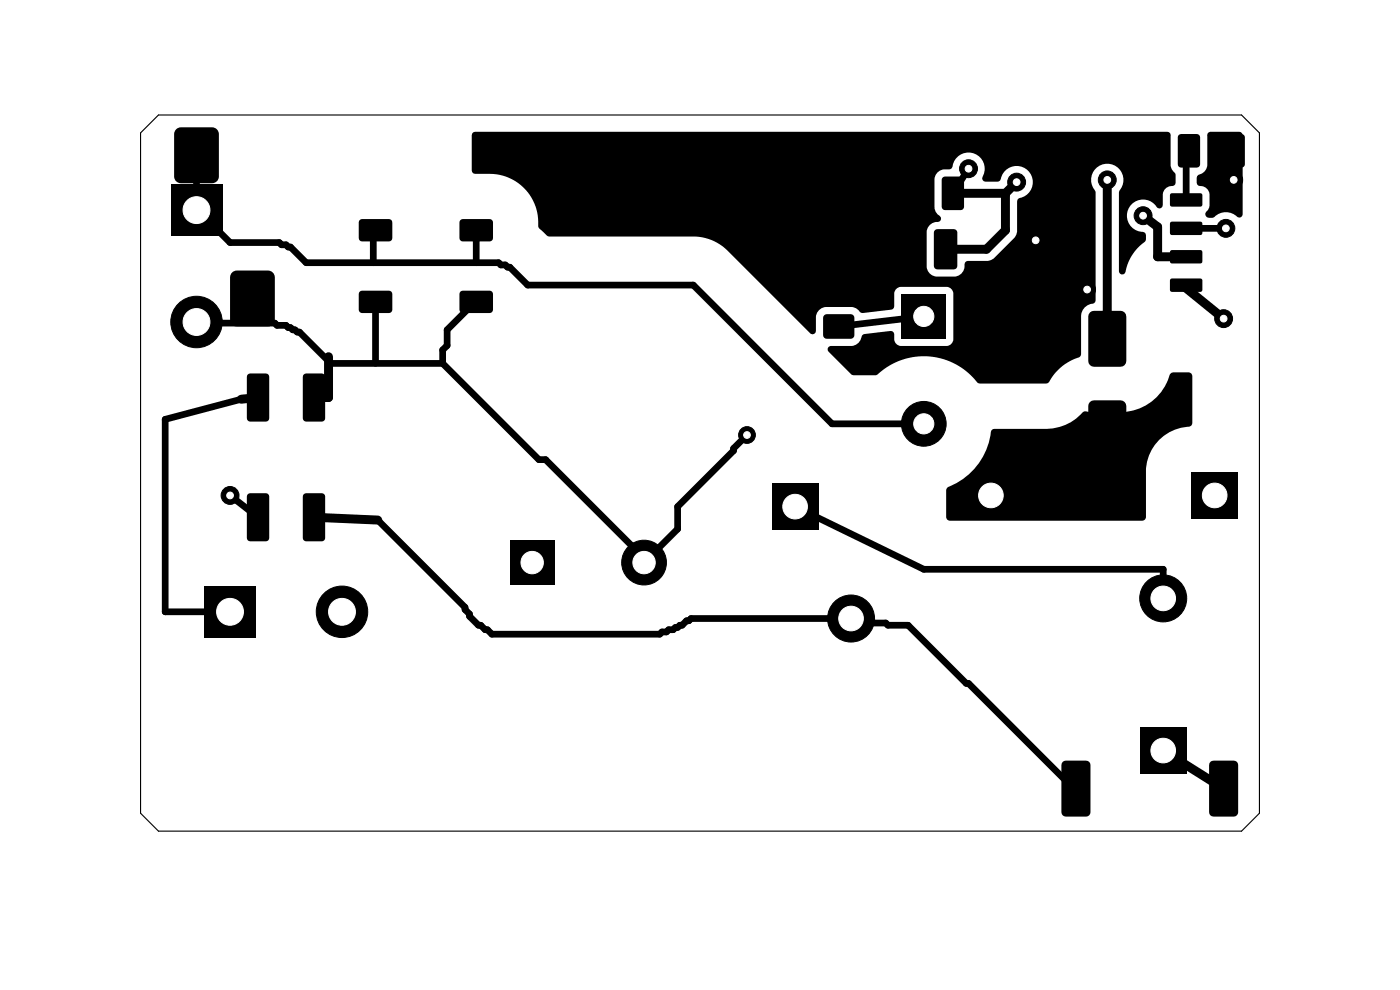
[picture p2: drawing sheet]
<svg xmlns="http://www.w3.org/2000/svg" width="297mm" height="210mm" viewBox="0 0 297 210" stroke-linecap="round" stroke-linejoin="round" font-family="sans-serif">
<g fill="#000">
<path d="M37.2 27.6l.4-.3 .8-.3h6.6a1.42 1.42 0 0 1 1.4 1.4v9a1.42 1.42 0 0 1-1.4 1.5h-6.6a1.42 1.42 0 0 1-1.5-1.5v-9zM184.8 37.7l.5-.3h3.3a.71 .71 0 0 1 .7 .8v5.7a.71 .71 0 0 1-.7 .7h-3.3a.71 .71 0 0 1-.7-.7v-5.7zM200 37.7l.5-.3h3.3a.71 .71 0 0 1 .7 .8v5.7a.71 .71 0 0 1-.7 .7h-3.3a.71 .71 0 0 1-.7-.7v-5.7zM100.4 28h147.3a.74 .74 0 0 1 .6 .9l.1 6.4 .2 .6 .7 .9 .1 .3-.1 2-.6 .4a1.9 1.9 0 0 0-2 1.8l-.1 2.6a.8 .8 0 0 1-.8 .3 .8 .8 0 0 1-.6-.6 3.5 3.5 0 0 0-5.9 .9 3.5 3.5 0 0 0 3.5 4.8 1.52 1.52 0 0 1-.4 2.4 10.8 10.8 0 0 0-3.8 6.3 .71 .71 0 0 1-.8 .2 .71 .71 0 0 1-.4-.7l.1-17a3.4 3.4 0 0 0-.2-4.8 3.4 3.4 0 0 0-4.7-.1 3.4 3.4 0 0 0-.3 4.8l.1 .4v22.9a.88 .88 0 0 1-1 .8 2.71 2.71 0 0 0-2.1 2.5v8.2v.3l-.4 .3a11.4 11.4 0 0 0-6.6 5.5h-14.8a14.5 14.5 0 0 0-21.6-1.7l-5.2-.1-5.1-5.2a.71 .71 0 0 1 .7-.9h4.7a2.64 2.64 0 0 0 1.9-2.3l.5-.2 5.5-.7 .7 .3 .1 .3a2.01 2.01 0 0 0 1.1 2.6h10.1a1.48 1.48 0 0 0 1.3-1.4v-10a1.5 1.5 0 0 0-1.3-1.1h-10.1a1.5 1.5 0 0 0-1.1 1.3v2.8l-.1 .3-.5 .4-6.1 .7h-.3l-1.1-1-.6-.2-6-.1a2.27 2.27 0 0 0-1.9 2.1l-.1 3.4a.71 .71 0 0 1-1.1 .1l-18.6-18.4a10.3 10.3 0 0 0-6.1-2.1h-30.7l-.5-.2-.8-.9h81.4v7.8a2.26 2.26 0 0 0 2 1.8l4.2-.1a2.36 2.36 0 0 0 1.8-2.5l.4-.7 .3-.1h4.3l.6-.1 .6-.3 4.5-4.5 .5-1.2v-6.5l.1-.4 .4-.3a3.4 3.4 0 0 0 1.8-5.8 3.4 3.4 0 0 0-5.8 1.8l-.4 .5h-2.8a.71 .71 0 0 1-.7-.4 .71 .71 0 0 1 .1-.7 3.4 3.4 0 0 0-2-4.9 3.4 3.4 0 0 0-4.4 2.9l-.5 .5a2.59 2.59 0 0 0-3.3 2v6.4a3.4 3.4 0 0 0 1.3 1.8 .9 .9 0 0 1-1.2 1 2.24 2.24 0 0 0-1.8 2h-81.4l-.8-.6a1.87 1.87 0 0 1-.2-1.6 10.3 10.3 0 0 0-10.3-10h-3.1l-.6-.4-.1-7.8zM250.1 28.6l.5-.2h3.3a.71 .71 0 0 1 .7 .7v5.7a.71 .71 0 0 1-.7 .8h-3.3a.71 .71 0 0 1-.7-.8v-5.7zM259.6 28.6l.5-.2h3.3a.71 .71 0 0 1 .7 .7v5.7a.71 .71 0 0 1-.7 .8h-3.3a.71 .71 0 0 1-.7-.8v-5.7zM256.4 28.1l.4-.1h6.1l.6 .3 .1 17.2a.74 .74 0 0 1-.5 .6 .74 .74 0 0 1-.9-.3 3.6 3.6 0 0 0-4.9 .4h-.8a.84 .84 0 0 1-.8-.7 .84 .84 0 0 1 .5-.9 5.3 5.3 0 0 0 .3-3.8 2.32 2.32 0 0 0-2.3-1.4 1.81 1.81 0 0 1-.2-2l.3-.3a2.24 2.24 0 0 0 1.8-2v-6.4zM36.2 39.1h10.9v10.9h-10.9zM49.1 58l.3-.4 .8-.2h6.7a1.42 1.42 0 0 1 1.4 1.4v9a1.42 1.42 0 0 1-1.4 1.5h-6.7a1.42 1.42 0 0 1-1.4-1.5v-9zM76.3 46.7l.5-.2h5.7a.71 .71 0 0 1 .7 .7v3.3a.71 .71 0 0 1-.7 .7h-5.7a.71 .71 0 0 1-.7-.7v-3.3zM97.7 46.7l.5-.2h5.7a.71 .71 0 0 1 .7 .7v3.3a.71 .71 0 0 1-.7 .7h-5.7a.71 .71 0 0 1-.7-.7v-3.3zM186.2 48.8l.6-.2h3.4a.75 .75 0 0 1 .8 .8v7a.75 .75 0 0 1-.8 .8h-3.4a.75 .75 0 0 1-.8-.8v-7z"/>
<path d="M198.3 48.8l.6-.2h3.4a.75 .75 0 0 1 .8 .8v7a.75 .75 0 0 1-.8 .8h-3.4a.75 .75 0 0 1-.8-.8v-7zM222.4 53.2l.3-.2 6.2 .1 .3 .4v2.1l-.4 .3h-6.2l-.3-.4v-2zM222.4 47.1l.3-.1h6.2l.3 .4v2.2l-.4 .3-6.2-.1-.3-.4v-2zM222.4 41.1l.3-.1h6.2l.3 .4v2.2l-.4 .2h-6.2l-.3-.4v-2zM248.3 41.1l.3-.1h6.2l.3 .4-.1 2.2-.3 .2h-6.2l-.3-.4v-2zM248.3 47.1l.3-.1h6.2l.3 .4-.1 2.2-.3 .3-6.2-.1-.3-.4v-2zM248.3 53.2l.3-.2 6.2 .1 .3 .4-.1 2.1-.3 .3h-6.2l-.3-.4v-2zM76.3 61.9l.5-.2h5.7a.71 .71 0 0 1 .7 .7v3.3a.71 .71 0 0 1-.7 .7h-5.7a.71 .71 0 0 1-.7-.7v-3.3zM97.7 61.9l.5-.2h5.7a.71 .71 0 0 1 .7 .7v3.3a.71 .71 0 0 1-.7 .7h-5.7a.71 .71 0 0 1-.7-.7v-3.3zM174.8 66.9l.6-.3h5.1a.78 .78 0 0 1 .8 .8v3.7a.78 .78 0 0 1-.8 .8h-5.1a.78 .78 0 0 1-.8-.8v-3.7zM174.8 56l.6-.3h5.1a.78 .78 0 0 1 .8 .8v3.7a.78 .78 0 0 1-.8 .7h-5.1a.78 .78 0 0 1-.8-.7v-3.7zM191.2 62.4h9.5v9.5h-9.5z"/>
<path d="M222.4 59.2l.3-.1h6.2l.3 .4v2.2l-.4 .2h-6.2l-.3-.4v-2zM231.2 66.3l.9-.4h5.6a1.21 1.21 0 0 1 1.2 1.2v9.5a1.21 1.21 0 0 1-1.2 1.2h-5.6a1.21 1.21 0 0 1-1.2-1.2v-9.5zM210.3 91.3l.6-.3h11.2a10.9 10.9 0 0 0 7.9-3.7l8.1 .1a11 11 0 0 0 10.1-8.1l.7-.3h3.2l.6 .2 .2 .3v10.2a1.16 1.16 0 0 1-1.2 .9 9.6 9.6 0 0 0-8.6 9v10.1l-.2 .5-.6 .3-41-.1-.4-.2-.2-.5v-5.7l.3-.5a14.8 14.8 0 0 0 9.3-12.2zM248.3 59.2l.3-.1h6.2l.3 .4-.1 2.2-.3 .2h-6.2l-.3-.4v-2zM52.6 79.4l.5-.2h3.3a.71 .71 0 0 1 .7 .7v8.8a.71 .71 0 0 1-.7 .7h-3.3a.71 .71 0 0 1-.7-.7v-8.8zM64.4 79.4l.5-.2h3.4a.71 .71 0 0 1 .7 .7v8.8a.71 .71 0 0 1-.7 .7h-3.4a.71 .71 0 0 1-.7-.7v-8.8zM231.2 85.3l.9-.4h5.6a1.21 1.21 0 0 1 1.2 1.2v9.5a1.21 1.21 0 0 1-1.2 1.2h-5.6a1.21 1.21 0 0 1-1.2-1.2v-9.5zM52.6 104.8l.5-.2h3.3a.71 .71 0 0 1 .7 .7v8.8a.71 .71 0 0 1-.7 .7h-3.3a.71 .71 0 0 1-.7-.7v-8.8zM64.4 104.8l.5-.2h3.4a.71 .71 0 0 1 .7 .7v8.8a.71 .71 0 0 1-.7 .7h-3.4a.71 .71 0 0 1-.7-.7v-8.8zM163.7 102.5h10v10h-10zM252.7 100.1h10v10h-10zM43.3 124.3h11v10.9h-11z"/>
<path d="M108.1 114.6h9.5v9.5h-9.5zM241.8 154.2h10v10h-10zM225.4 161.6l.7-.2h4.3a.93 .93 0 0 1 .9 .9v10a.93 .93 0 0 1-.9 .9h-4.3a.93 .93 0 0 1-.9-.9v-10zM256.8 161.6l.6-.2h4.3a.93 .93 0 0 1 1 .9v10a.93 .93 0 0 1-1 .9h-4.3a.93 .93 0 0 1-.9-.9v-10z"/>
</g>
<g fill="#000" stroke="#000" stroke-width=".21">
<circle cx="205.5" cy="35.8" r="1.9"/>
<circle cx="215.7" cy="38.6" r="1.9"/>
<circle cx="234.9" cy="38.2" r="1.9"/>
<circle cx="261.7" cy="38.2" r="1.9"/>
<circle cx="219.7" cy="51" r="1.9"/>
<circle cx="242.5" cy="45.8" r="1.9"/>
<circle cx="260.1" cy="48.4" r="1.9"/>
<circle cx="41.7" cy="68.3" r="5.5"/>
<circle cx="230.6" cy="61.4" r="1.78"/>
<circle cx="259.6" cy="67.6" r="1.9"/>
<circle cx="158.5" cy="92.3" r="1.78"/>
<circle cx="196" cy="89.9" r="4.7"/>
<circle cx="48.8" cy="105.1" r="1.9"/>
<circle cx="136.6" cy="119.3" r="4.7"/>
<circle cx="210.2" cy="105.1" r="5"/>
<circle cx="72.6" cy="129.8" r="5.5"/>
<circle cx="180.5" cy="131.2" r="5"/>
<circle cx="246.8" cy="126.9" r="5"/>
</g>
<g fill="none" stroke="#000" stroke-width="1.4">
<path d="M41.7 32.9v11.7M205.5 35.8l-3.4 5.2M252.2 32l-.6 .6v9.8M41.7 44.3l7.1 7.2h10.5l.4 .4h1l.5 .5h.4l3.3 3.3h40.9l.5 .5h.9l.5 .5h.4l3.8 3.8h35.2l29.4 29.4h19.5M79.7 48.8v.3l-.5 .5v6.1M101 48.8v6.9M179.4 52.9l-1.5 5.4M251.6 48.4h8.5M41.7 68.3v-.2l.5 .4h16.1l.5 .5h1.9l.5 .5h.4l.5 .5h.5l.4 .4h.5l6.7 6.7h23.7M79.7 63.8v13.3M93.9 77.1l20.4 20.4h1.4l21.4 21.4M101 64v-.2l-6.1 6.2v3.3l-1 .9v2.9"/>
<path d="M196 67.1l-18.1 2.2M51.2 84.7l-16.2 4.3v40.8h13.8M158.5 92.3l-2.9 2.8v.5l-11.8 11.9v4.7l-7.2 7.1M48.8 105.1l5.9 4.6M80.1 110.3l18.6 18.5v.5l.9 1v.4l1.9 1.9h.5l.9 1h.5l1 .9h35.6l.4-.4h1l.5-.5h.9l.5-.5h.5l.4-.5h.5l1-.9h.4l.5-.5h37l1 1h3.3l.5 .4h4.3l12.3 12.4h.5l21.8 21.8h.5l.5 .5M168.7 107.5l27.3 13.3h50.8v6.1"/>
</g>
<g fill="none" stroke="#000" stroke-width="1.9">
<path d="M215.7 38.6l-2.4 2.4M234.9 38.2v33.7M261.7 32v6.2M179.4 41v11.9h9.1v6.9h33.6l8.5 1.6M202.1 41h11.2M213.3 41v7.8l-4 4.1h-8.7M219.7 51h2.4M242.5 45.8l3.1 2.3v6.4h6M69.7 75.7v8.6h-3.1M251.6 60.5l-.3 .4 8.3 6.7M54.7 84.3l-3.5 .4M234.9 90.9l-24.7 14.2"/>
<path d="M66.6 109.7l13.5 .6M246.8 159.2l12.8 8.1"/>
</g>
<path d="M179.4 41h7.6M222.1 54.5h3.7M222.1 48.4h3.7M225.8 42.4h-3.7v18.1h3.7" fill="none" stroke="#000" stroke-width="2.8"/>
<path d="M29.8 28.2l3.8-3.8h229.8l3.8 3.8v144.3l-3.8 3.8h-229.8l-3.8-3.8z" fill="none" stroke="#000" stroke-width=".24"/>
<g fill="#fff" stroke="#fff" stroke-width=".21">
<circle cx="259.6" cy="67.6" r=".71"/>
<circle cx="158.5" cy="92.3" r=".71"/>
<circle cx="48.8" cy="105.1" r=".71"/>
<circle cx="234.9" cy="38.2" r=".71"/>
<circle cx="242.5" cy="45.8" r=".71"/>
<circle cx="205.5" cy="35.8" r=".71"/>
<circle cx="215.7" cy="38.6" r=".71"/>
<circle cx="260.1" cy="48.4" r=".71"/>
<circle cx="219.7" cy="51" r=".71"/>
<circle cx="261.7" cy="38.2" r=".71"/>
<circle cx="230.6" cy="61.4" r=".71"/>
<circle cx="48.8" cy="129.8" r="2.85"/>
<circle cx="72.6" cy="129.8" r="2.85"/>
<circle cx="112.9" cy="119.3" r="2.37"/>
<circle cx="136.6" cy="119.3" r="2.37"/>
<circle cx="257.7" cy="105.1" r="2.61"/>
<circle cx="210.2" cy="105.1" r="2.61"/>
<circle cx="168.7" cy="107.5" r="2.61"/>
<circle cx="180.5" cy="131.2" r="2.61"/>
<circle cx="196" cy="67.1" r="2.14"/>
<circle cx="196" cy="89.9" r="2.14"/>
<circle cx="246.8" cy="159.2" r="2.61"/>
<circle cx="246.8" cy="126.9" r="2.61"/>
<circle cx="41.7" cy="44.6" r="2.85"/>
<circle cx="41.7" cy="68.3" r="2.85"/>
</g>
</svg>
